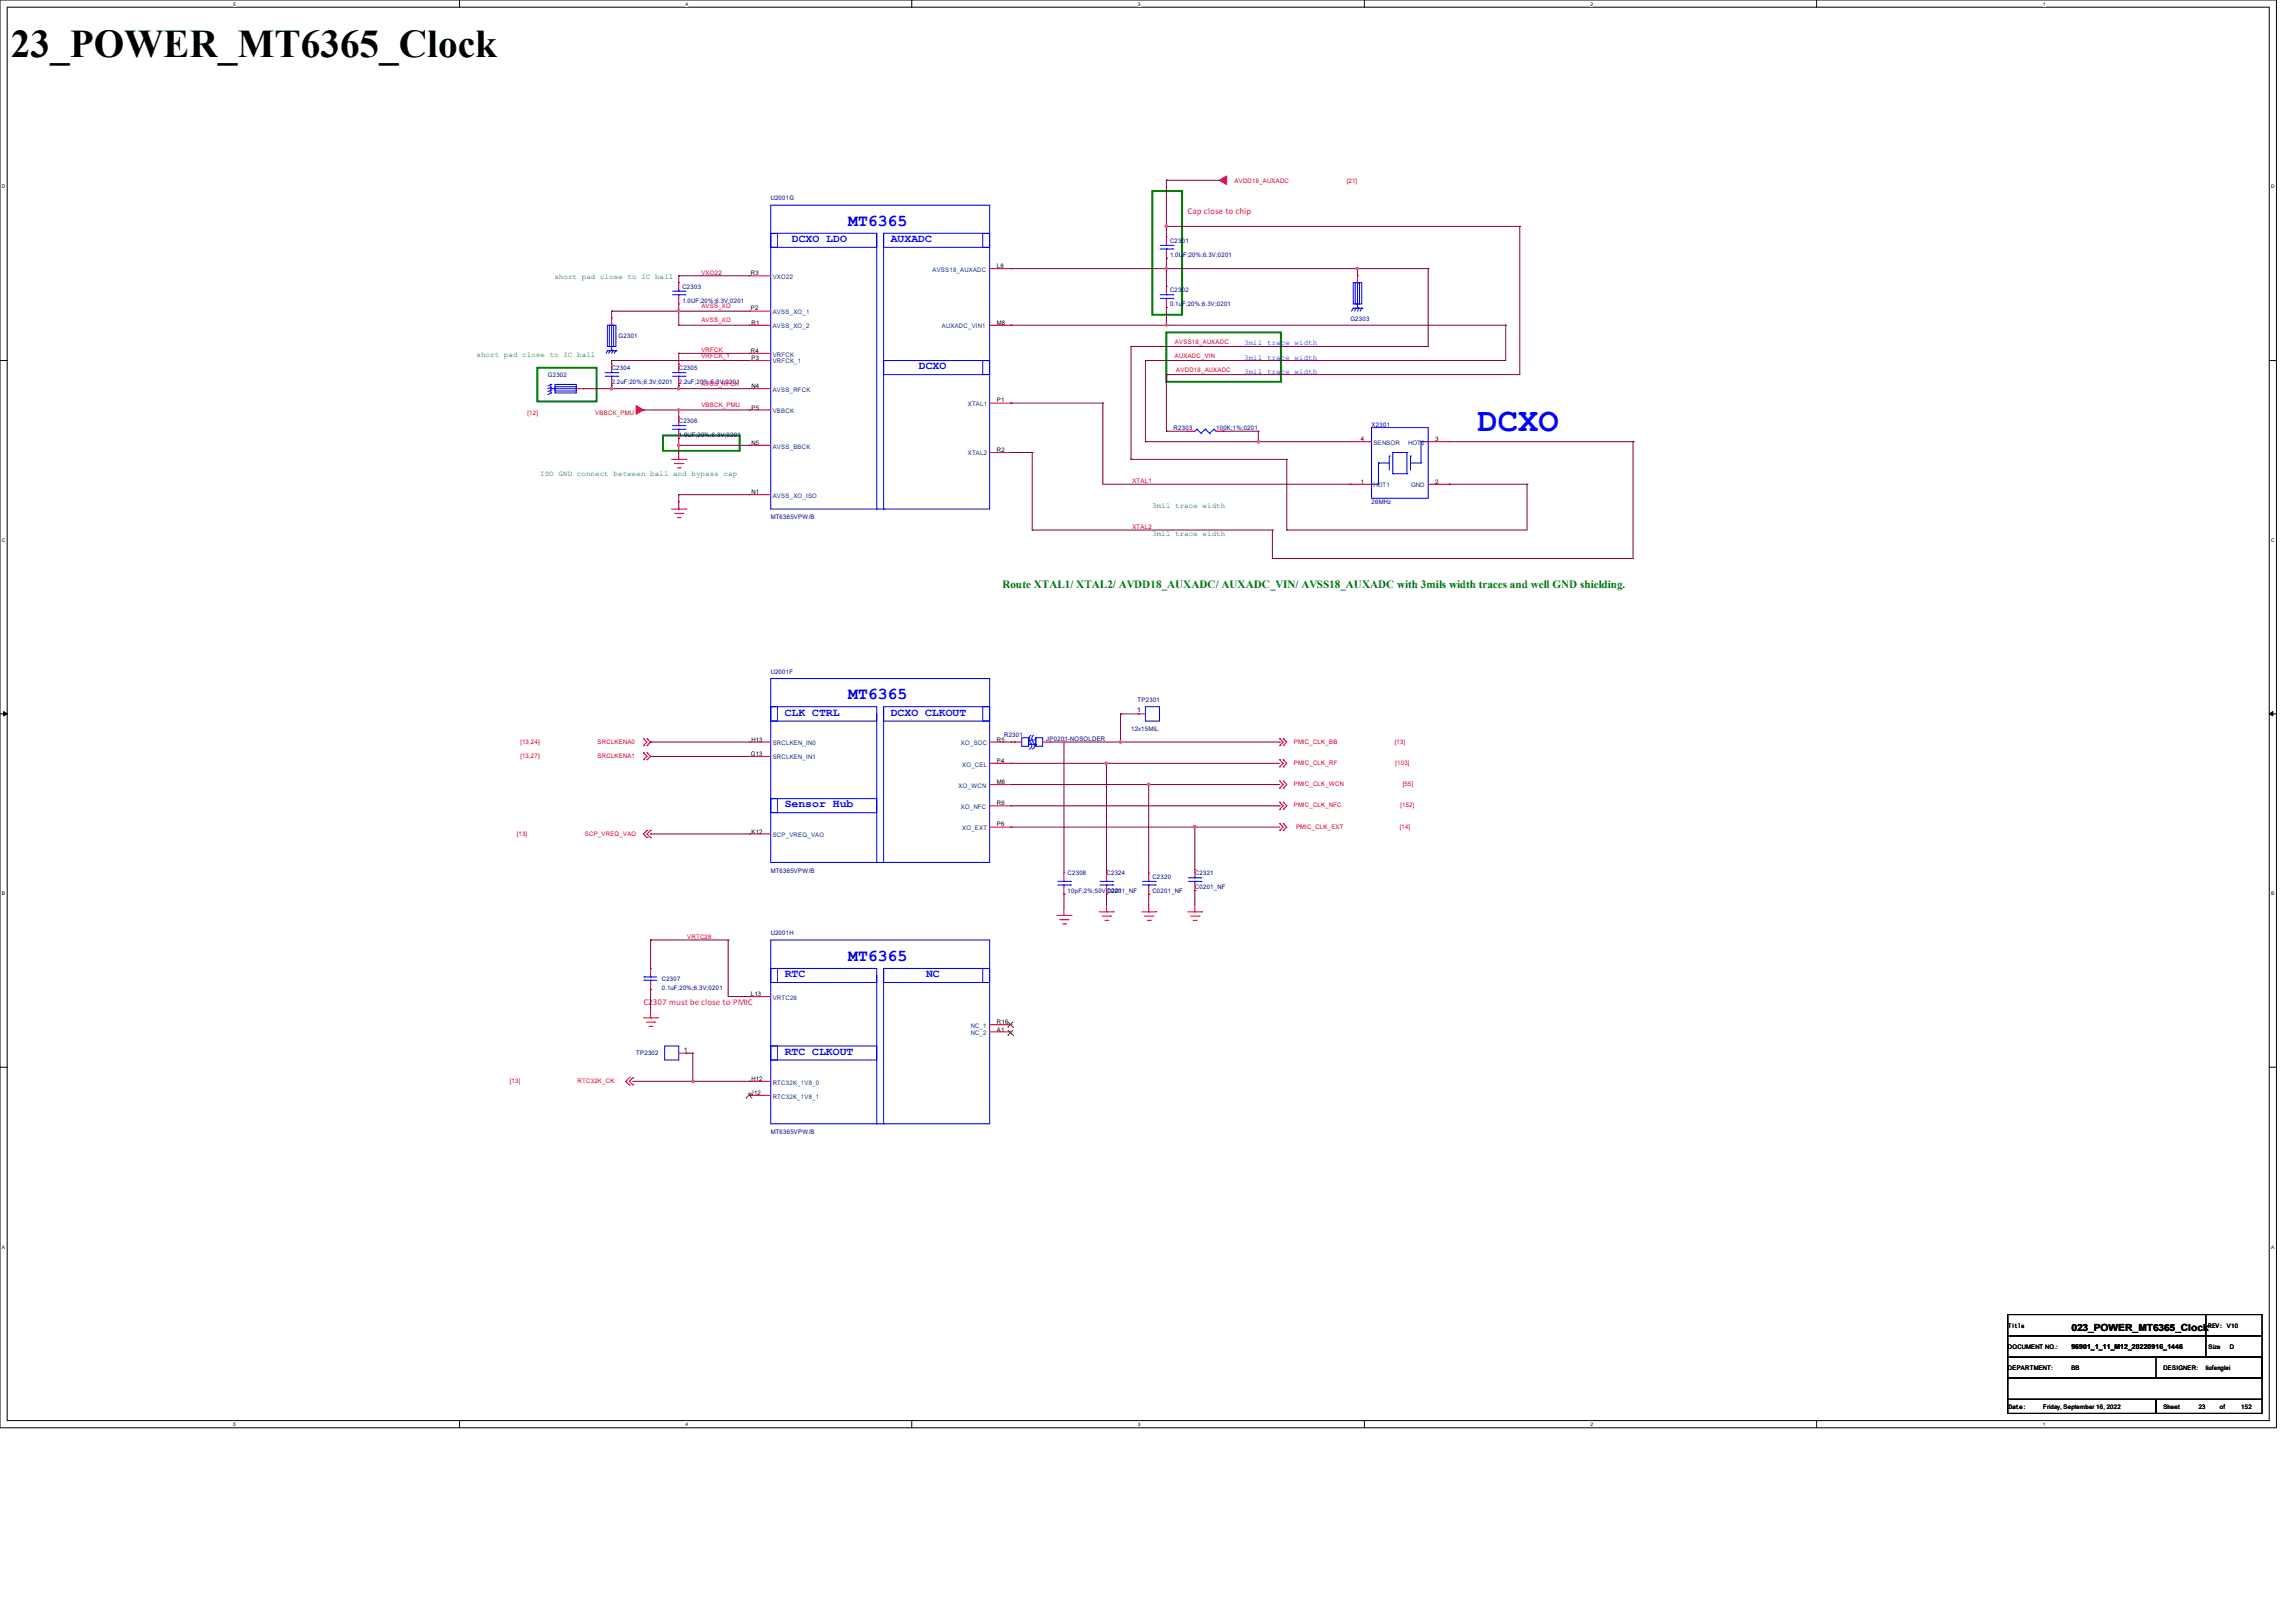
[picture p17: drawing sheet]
<svg xmlns="http://www.w3.org/2000/svg" width="297mm" height="210mm" viewBox="0 0 297 210" stroke-linecap="round" stroke-linejoin="round" font-family="sans-serif">
<defs><g id="words">
<text font-size="5.1" x="1.4" y="7.4">23_POWER_MT6365_Clock</text>
<text font-size="4.4" fill="#00f" x="191.1" y="55.8">DCXO</text>
<g font-size="2.2" fill="#00f">
<text x="109.7" y="29.2">MT6365</text>
<text x="109.7" y="90.5">MT6365</text>
<text x="109.7" y="124.3">MT6365</text>
</g>
<g font-size="1.4" fill="#00f">
<text x="102.4" y="31.3">DCXO LDO</text>
<text x="115.2" y="31.3">AUXADC</text>
<text x="118.9" y="47.8">DCXO</text>
<text x="101.5" y="92.6">CLK CTRL</text>
<text x="115.2" y="92.6">DCXO CLKOUT</text>
<text x="101.5" y="104.5">Sensor Hub</text>
<text x="101.5" y="126.4">RTC</text>
<text x="119.8" y="126.4">NC</text>
<text x="101.5" y="136.5">RTC CLKOUT</text>
</g>
<text font-size="1.4" fill="#008000" x="129.7" y="76.1">Route XTAL1/ XTAL2/ AVDD18_AUXADC/ AUXADC_VIN/ AVSS18_AUXADC with 3mils width traces and well GND shielding.</text>
<text font-size="1.3" x="268" y="172.2">023_POWER_MT6365_Clock</text>
<g font-size="1.2" fill="#f0f">
<text x="153.6" y="27.7">Cap close to chip</text>
<text x="83.2" y="130.1">C2307 must be close to PMIC</text>
</g>
<g font-size="1" fill="#008000">
<text x="71.7" y="36.1">short pad close to IC ball</text>
<text x="61.6" y="46.2">short pad close to IC ball</text>
<text x="69.9" y="61.6">ISO GND connect between ball and bypass cap</text>
<text x="149.1" y="65.7">3mil trace width</text>
<text x="149.1" y="69.4">3mil trace width</text>
</g>
<g font-size="1" fill="#00f">
<text x="160.9" y="44.7">3mil trace width</text>
<text x="160.9" y="46.5">3mil trace width</text>
<text x="160.9" y="48.4">3mil trace width</text>
</g>
<text font-size=".9" x="268" y="174.5">96901_1_11_M12_20220916_1446</text>
<g font-size=".8" fill="#f00">
<text x="159.7" y="23.6">AVDD18_AUXADC</text>
<text x="174.2" y="23.6">[21]</text>
<text x="90.7" y="35.5">VXO22</text>
<text x="90.7" y="39.9">AVSS_XO</text>
<text x="90.7" y="41.7">AVSS_XO</text>
<text x="90.7" y="45.6">VRFCK</text>
<text x="90.7" y="46.3">VRFCK_1</text>
<text x="152" y="44.4">AVSS18_AUXADC</text>
<text x="152" y="46.3">AUXADC_VIN</text>
<text x="68.2" y="53.6">[12]</text>
<text x="77" y="53.6">VBBCK_PMU</text>
<text x="90.7" y="52.7">VBBCK_PMU</text>
<text x="90.7" y="49.9">AVSS_RFCK</text>
<text x="152.2" y="48.1">AVDD18_AUXADC</text>
<text x="146.5" y="62.5">XTAL1</text>
<text x="146.5" y="68.4">XTAL2</text>
<text x="67.3" y="98.1">[13,27]</text>
<text x="67.3" y="96.2">[13,24]</text>
<text x="77.3" y="98.1">SRCLKENA1</text>
<text x="77.3" y="96.2">SRCLKENA0</text>
<text x="167.4" y="96.2">PMIC_CLK_BB</text>
<text x="167.4" y="101.7">PMIC_CLK_WCN</text>
<text x="167.4" y="99">PMIC_CLK_RF</text>
<text x="180.4" y="96.2">[13]</text>
<text x="180.5" y="99">[103]</text>
<text x="181.5" y="101.7">[55]</text>
<text x="167.4" y="104.5">PMIC_CLK_NFC</text>
<text x="167.7" y="107.2">PMIC_CLK_EXT</text>
<text x="181.1" y="107.2">[14]</text>
<text x="181.2" y="104.5">[152]</text>
<text x="66.8" y="108.1">[13]</text>
<text x="75.7" y="108.1">SCP_VREQ_VAO</text>
<text x="88.9" y="121.5">VRTC28</text>
<text x="66" y="140.1">[13]</text>
<text x="74.7" y="140.1">RTC32K_CK</text>
</g>
<g font-size=".8" fill="#000080">
<text x="99.7" y="25.9">U2001G</text>
<text x="151.4" y="31.4">C2301</text>
<text x="151.4" y="33.2">1.0UF;20%;6.3V;0201</text>
<text x="88.3" y="37.3">C2303</text>
<text x="88.3" y="39.2">1.0UF;20%;6.3V;0201</text>
<text x="151.4" y="37.8">C2302</text>
<text x="151.4" y="39.6">0.1uF;20%;6.3V;0201</text>
<text x="174.7" y="41.6">G2303</text>
<text x="79.1" y="47.9">C2304</text>
<text x="80" y="43.8">G2301</text>
<text x="87.8" y="47.9">C2305</text>
<text x="70.9" y="48.8">G2302</text>
<text x="79.1" y="49.7">2.2uF;20%;6.3V;0201</text>
<text x="87.8" y="49.7">2.2uF;20%;6.3V;0201</text>
<text x="87.8" y="54.7">C2306</text>
<text x="87.8" y="56.6">1.0UF;20%;6.3V;0201</text>
<text x="151.8" y="55.6">R2303</text>
<text x="157.3" y="55.6">100K;1%;0201</text>
<text x="177.4" y="55.2">X2301</text>
<text x="177.4" y="65.2">26MHz</text>
<text x="99.7" y="67.2">MT6365VPW/B</text>
<text x="99.7" y="87.2">U2001F</text>
<text x="129.9" y="95.4">R2301</text>
<text x="135.3" y="95.9">JP0201-NOSOLDER</text>
<text x="146.3" y="94.6">12x15MIL</text>
<text x="147.2" y="90.8">TP2301</text>
<text x="99.7" y="112.9">MT6365VPW/B</text>
<text x="138.1" y="113.2">C2308</text>
<text x="143.1" y="113.2">C2324</text>
<text x="149.1" y="113.7">C2320</text>
<text x="154.6" y="113.2">C2321</text>
<text x="138.1" y="115.5">10pF;2%;50V;0201</text>
<text x="143.1" y="115.5">C0201_NF</text>
<text x="149.1" y="115.5">C0201_NF</text>
<text x="154.6" y="115.1">C0201_NF</text>
<text x="99.7" y="121">U2001H</text>
<text x="85.6" y="127">C2307</text>
<text x="85.6" y="128.1">0.1uF;20%;6.3V;0201</text>
<text x="82.3" y="136.6">TP2302</text>
<text x="99.7" y="146.7">MT6365VPW/B</text>
</g>
<g font-size=".8">
<text x="97.1" y="35.6">R3</text>
<text x="129" y="34.7">L8</text>
<text x="97.1" y="40.2">P2</text>
<text x="97.1" y="45.7">R4</text>
<text x="97.2" y="42">R1</text>
<text x="97.2" y="46.6">P3</text>
<text x="129" y="42">M8</text>
<text x="97.2" y="50.2">N4</text>
<text x="97.2" y="53">P5</text>
<text x="129" y="52.1">P1</text>
<text x="97.2" y="57.6">N5</text>
<text x="129" y="58.5">R2</text>
<text x="176" y="57.1">4</text>
<text x="185.6" y="57.1">3</text>
<text x="97.2" y="64">N1</text>
<text x="176" y="62.6">1</text>
<text x="185.6" y="62.6">2</text>
<text x="97.2" y="96">H13</text>
<text x="129" y="96">R5</text>
<text x="147.1" y="92.2">1</text>
<text x="97.1" y="97.8">G13</text>
<text x="129" y="98.7">P4</text>
<text x="129" y="101.5">M6</text>
<text x="97.2" y="107.9">K12</text>
<text x="129" y="104.2">R6</text>
<text x="129" y="106.9">P6</text>
<text x="97.1" y="128.9">L13</text>
<text x="88.4" y="136.1">1</text>
<text x="129" y="133.5">A1</text>
<text x="129" y="132.5">R16</text>
<text x="97.1" y="141.7">J12</text>
<text x="97.2" y="139.9">H12</text>
<text x="259.8" y="171.8">Title</text>
<text x="285.7" y="171.8">REV: V10</text>
<text x="259.7" y="174.5">DOCUMENT NO.:</text>
<text x="259.7" y="177.3">DEPARTMENT:</text>
<text x="267.9" y="177.3">BB</text>
<text x="279.8" y="177.3">DESIGNER:</text>
<text x="285.3" y="177.3">liufenglei</text>
<text x="285.7" y="174.5">Size</text>
<text x="288.4" y="174.5">D</text>
<text x="259.8" y="182.4">Date:</text>
<text x="264.3" y="182.4">Friday, September 16, 2022</text>
<text x="279.8" y="182.4">Sheet</text>
<text x="284.4" y="182.4">23</text>
<text x="287.2" y="182.4">of</text>
<text x="289.9" y="182.4">152</text>
</g>
<g font-size=".8" fill="#004080">
<text x="120.6" y="35.2">AVSS18_AUXADC</text>
<text x="100" y="40.6">AVSS_XO_1</text>
<text x="100" y="36.1">VXO22</text>
<text x="100" y="42.5">AVSS_XO_2</text>
<text x="100" y="46.1">VRFCK</text>
<text x="100" y="47">VRFCK_1</text>
<text x="121.8" y="42.5">AUXADC_VIN1</text>
<text x="100" y="50.7">AVSS_RFCK</text>
<text x="100" y="53.5">VBBCK</text>
<text x="125.2" y="52.5">XTAL1</text>
<text x="100" y="58">AVSS_BBCK</text>
<text x="125.2" y="58.9">XTAL2</text>
<text x="177.7" y="57.6">SENSOR</text>
<text x="182.2" y="57.6">HOT2</text>
<text x="100" y="64.4">AVSS_XO_ISO</text>
<text x="177.7" y="63">HOT1</text>
<text x="182.5" y="63">GND</text>
<text x="100" y="98.3">SRCLKEN_IN1</text>
<text x="100" y="96.4">SRCLKEN_IN0</text>
<text x="124" y="101.9">XO_WCN</text>
<text x="124.3" y="96.4">XO_SOC</text>
<text x="124.5" y="99.2">XO_CEL</text>
<text x="124.3" y="104.6">XO_NFC</text>
<text x="124.5" y="107.4">XO_EXT</text>
<text x="100" y="108.3">SCP_VREQ_VAO</text>
<text x="100" y="129.3">VRTC28</text>
<text x="125.6" y="133.9">NC_2</text>
<text x="125.6" y="133">NC_1</text>
<text x="100" y="140.3">RTC32K_1V8_0</text>
<text x="100" y="142.2">RTC32K_1V8_1</text>
</g>
<g font-size=".6">
<text x="30.2" y=".7">5</text>
<text x="88.7" y=".7">4</text>
<text x="147.2" y=".7">3</text>
<text x="205.7" y=".7">2</text>
<text x="264.2" y=".7">1</text>
<text x=".3" y="24.4">D</text>
<text x="293.8" y="24.4">D</text>
<text x=".3" y="70.1">C</text>
<text x="293.8" y="70.1">C</text>
<text x=".3" y="115.8">B</text>
<text x="293.8" y="115.8">B</text>
<text x=".3" y="161.5">A</text>
<text x="293.8" y="161.5">A</text>
<text x="30.2" y="184.5">5</text>
<text x="88.7" y="184.5">4</text>
<text x="147.2" y="184.5">3</text>
<text x="205.7" y="184.5">2</text>
<text x="264.2" y="184.5">1</text>
</g>
</g></defs>
<path d="M0 0h294.5v184.7h-294.5zM.9 .9h292.6v182.9h-292.6z" fill="none" stroke="#000" stroke-width=".13"/>
<g fill="#fff">
<path d="M30.2 .1h.3v.7h-.3z"/>
<path d="M30.2 183.9h.3v.8h-.3z"/>
</g>
<path d="M59.4 0v.9M59.4 183.8v.9" fill="none" stroke="#000" stroke-width=".13"/>
<g fill="#fff">
<path d="M88.7 .1h.3v.7h-.3z"/>
<path d="M88.7 183.9h.3v.8h-.3z"/>
</g>
<path d="M117.9 0v.9M117.9 183.8v.9" fill="none" stroke="#000" stroke-width=".13"/>
<g fill="#fff">
<path d="M147.2 .1h.3v.7h-.3z"/>
<path d="M147.2 183.9h.3v.8h-.3z"/>
</g>
<path d="M176.5 0v.9M176.5 183.8v.9" fill="none" stroke="#000" stroke-width=".13"/>
<g fill="#fff">
<path d="M205.7 .1h.4v.7h-.4z"/>
<path d="M205.7 183.9h.4v.8h-.4z"/>
</g>
<path d="M235 0v.9M235 183.8v.9" fill="none" stroke="#000" stroke-width=".13"/>
<g fill="#fff">
<path d="M264.2 .1h.4v.7h-.4z"/>
<path d="M264.2 183.9h.4v.8h-.4z"/>
<path d="M.3 23.8h.4v.7h-.4z"/>
<path d="M293.8 23.8h.5v.7h-.5z"/>
<path d="M.3 69.5h.4v.7h-.4z"/>
<path d="M293.8 69.5h.5v.7h-.5z"/>
</g>
<path d="M0 46.7h.9M293.5 46.7h1" fill="none" stroke="#000" stroke-width=".13"/>
<g fill="#fff">
<path d="M.3 115.2h.4v.8h-.4z"/>
<path d="M293.8 115.2h.4v.8h-.4z"/>
</g>
<path d="M0 92.4h.9M293.5 92.4h1" fill="none" stroke="#000" stroke-width=".13"/>
<path d="M.5 92.1l.4 .3-.4 .2zM293.5 92.4l.5-.3v.5z" fill="#000" stroke="#000" stroke-width=".13"/>
<g fill="#fff">
<path d="M.3 161h.3v.7h-.3z"/>
<path d="M293.8 161h.4v.7h-.4z"/>
</g>
<path d="M0 138.1h.9M293.5 138.1h1M259.7 170.1h25.6v2.7h-25.6zM259.7 172.8h25.6v2.8h-25.6zM259.7 178.3h32.9v2.8h-32.9zM259.7 175.6h32.9v2.7h-32.9zM278.9 175.6h13.7v2.7h-13.7zM285.3 170.1h7.3v2.7h-7.3zM285.3 172.8h7.3v2.8h-7.3zM259.7 181.1h19.2v1.8h-19.2zM278.9 181.1h13.7v1.8h-13.7z" fill="none" stroke="#000" stroke-width=".13"/>
<path d="M149.1 24.7h3.8v16h-3.8zM69.5 47.6h7.7v4.3h-7.7zM85.8 56.3h9.9v2h-9.9zM150.9 43h14.8v6.4h-14.8z" fill="none" stroke="#008000" stroke-width=".25"/>
<g fill="none" stroke="#f00" stroke-width=".13">
<path d="M87.8 36.6h.1M87.8 39.3h.1M87.8 36.6v.9M87.8 38.4v.9M96.9 35.7h.1M96.9 35.7h2.8M128 34.8h2.8M130.8 34.8h.1M150.9 37h.1M150.9 39.8h.1M150.9 30.6h.1M150.9 33.4h.1"/>
<path d="M150.9 30.6v1M150.9 32.5v.9M150.9 37v1M150.9 38.9v.9M175.6 35.7h.1M175.6 35.7v.9M74.5 50.3h.9M75.4 50.3h.1M79.1 47.1h.1M79.1 49.9h.1M79.1 41.1h.1M79.1 41.1v1"/>
<path d="M79.1 47.1v.9M79.1 48.9v1M86.9 59.4h1.8M87.2 60h1.1M87.8 59.4h.1M87.8 47.1h.1M87.8 49.9h.1M87.8 54h.1M87.8 56.7h.1M87.8 47.1v.9M87.8 48.9v1M87.8 54v.9"/>
<path d="M87.8 55.8v.9M87.8 58.5v.9M88.3 60h.1M88.7 59.4h.1M96.9 42.1h.1M96.9 50.3h.1M96.9 57.6h.1M96.9 40.3h.1M96.9 45.7h.1M96.9 53h.1M96.9 46.7h.1M96.9 50.3h2.8"/>
<path d="M96.9 42.1h2.8M96.9 57.6h2.8M96.9 40.3h2.8M96.9 45.7h2.8M96.9 53h2.8M96.9 46.7h2.8M128 52.2h2.8M128 42.1h2.8M128 58.5h2.8M130.8 52.2h.1M130.8 58.5h.1M130.8 42.1h.1"/>
<path d="M153.6 55.8h.1M153.6 55.8h1M157.3 55.8h.9M158.2 55.8h.1M174.7 57.1h.1M174.7 57.1h2.7M184.7 57.1h2.8M187.5 57.1h.1M86.9 65.9h1.8M87.2 66.4h1.1M87.6 60.5h.4M87.6 67h.4"/>
<path d="M87.8 65.9h.1M87.8 64.9v1M88 60.5h.1M88 67h.1M88.3 66.4h.1M88.7 65.9h.1M96.9 64h.1M96.9 64h2.8M174.7 62.7h.1M174.7 62.7h2.7M184.7 62.7h2.8M187.5 62.7h.1"/>
<path d="M83.2 97.4h.1M83.2 98.3h.1M83.2 95.6h.1M83.2 96.5h.1M83.2 97.4l.5 .5-.5 .4M83.2 95.6l.5 .4-.5 .5M83.7 98.3h.1M83.7 97.4h.1M83.7 96.5h.1M83.7 95.6h.1M83.7 97.4l.5 .5-.5 .4M83.7 95.6l.5 .4-.5 .5"/>
<path d="M96.9 97.9h.1M96.9 96h.1M96.9 96h2.8M96.9 97.9h2.8M128 96h2.8M128 98.8h2.8M130.8 98.8h.1M130.8 96h.1M131.2 96h.1M131.2 96h1M134.9 96h.9M135.8 96h.1"/>
<path d="M147.2 92.4h.1M147.2 92.4h1M165.5 95.6h.1M165.5 96.5h.1M165.5 98.3h.1M165.5 99.2h.1M165.5 95.6l.5 .4-.5 .5M165.5 98.3l.5 .5-.5 .4M166 95.6h.1M166 96.5h.1M166 98.3h.1M166 99.2h.1"/>
<path d="M166 95.6l.5 .4-.5 .5M166 98.3l.5 .5-.5 .4M83.7 107.4h.1M83.7 108.4h.1M83.7 107.4l-.5 .5 .5 .5M84.2 107.4h.1M84.2 108.4h.1M84.2 107.4l-.5 .5 .5 .5M96.9 107.9h.1M96.9 107.9h2.8M128 104.3h2.8M128 101.5h2.8"/>
<path d="M128 107h2.8M130.8 104.3h.1M130.8 101.5h.1M130.8 107h.1M136.7 118.4h1.9M137.1 119h1.1M137.5 119.5h.3M137.6 118.4h.1M137.6 112.9h.1M137.6 115.7h.1M137.6 112.9v1M137.6 114.8v.9"/>
<path d="M137.6 117.5v.9M137.8 119.5h.1M138.2 119h.1M138.6 118.4h.1M142.2 118h1.8M142.6 118.5h1.1M142.9 119.1h.4M143.1 118h.1M143.1 112.9h.1M143.1 115.7h.1M143.1 112.9v1M143.1 114.8v.9"/>
<path d="M143.1 117.1v.9M143.3 119.1h.1M143.7 118.5h.1M144 118h.1M147.7 118h1.8M148 118.5h1.1M148.4 119.1h.4M148.6 118h.1M148.6 112.9h.1M148.6 115.7h.1M148.6 112.9v1M148.6 114.8v.9"/>
<path d="M148.6 117.1v.9M148.8 119.1h.1M149.1 118.5h.1M149.5 118h.1M153.6 118h1.8M154 118.5h1.1M154.3 119.1h.4M154.6 118h.1M154.6 112.5h.1M154.6 115.2h.1M154.6 112.5v.9M154.6 114.3v.9"/>
<path d="M154.6 117.1v.9M154.7 119.1h.1M155.1 118.5h.1M155.4 118h.1M165.5 101h.1M165.5 102h.1M165.5 106.6h.1M165.5 107.4h.1M165.5 103.8h.1M165.5 104.7h.1M165.5 101l.5 .5-.5 .5M165.5 106.6l.5 .4-.5 .4"/>
<path d="M165.5 103.8l.5 .5-.5 .4M166 101h.1M166 102h.1M166 106.6h.1M166 107.4h.1M166 103.8h.1M166 104.7h.1M166 101l.5 .5-.5 .5M166 106.6l.5 .4-.5 .4M166 103.8l.5 .5-.5 .4M81.4 139.4h.1M81.4 139.4l-.5 .5 .5 .5"/>
<path d="M81.9 139.4h.1M81.9 139.4l-.5 .5 .5 .5M83.2 131.7h1.8M83.6 132.2h1.1M83.9 132.8h.4M84.2 131.7h.1M84.2 125.3h.1M84.2 128h.1M84.2 125.3v.9M84.2 127.1v.9M84.2 130.8v.9M84.3 132.8h.1"/>
<path d="M84.7 132.2h.1M85 131.7h.1M87.8 136.3h.9M88.7 136.3h.1M96.9 128.9h.1M96.9 139.9h.1M96.9 128.9h2.8M96.9 139.9h2.8M128 133.5h2.8M128 132.6h2.8M130.8 133.5h.1M130.8 132.6h.1"/>
<path d="M81.4 140.4h.1M81.9 140.4h.1M96.9 141.7h.1M96.9 141.7h2.8"/>
</g>
<g fill="#f00" stroke="#f00" stroke-width=".13">
<path d="M157.7 23.3l1-.5v1.1z" fill-rule="evenodd"/>
<path d="M82.3 52.5l.9 .5-.9 .6z" fill-rule="evenodd"/>
</g>
<g fill="none" stroke="#00f" stroke-width=".13">
<path d="M87 38.1h1.6M87 37.7h1.6M87.8 37.7h.1M87.8 38.1h.1M87.8 37.5v.2M87.8 38.1v.3M88.6 38.1h.1M88.6 37.7h.1M99.7 30.2h13.7v1.8h-13.7zM99.7 30.2h.9v1.8h-.9zM99.7 26.5h28.3v39.4h-28.3zM113.4 30.2v35.7"/>
<path d="M114.3 30.2h13.7v1.8h-13.7zM114.3 30.2v35.7M127.1 30.2h.9v1.8h-.9zM150.1 38.6h1.6M150.1 38.1h1.6M150.1 32.2h1.6M150.1 31.7h1.6M150.9 38.1h.1M150.9 38.6h.1M150.9 31.7h.1M150.9 32.2h.1M150.9 31.6v.1"/>
<path d="M150.9 32.2v.3M150.9 38v.1M150.9 38.6v.3M151.7 38.6h.1M151.7 38.1h.1M151.7 32.2h.1M151.7 31.7h.1M175 36.6h1.1v2.7h-1.1zM175 39.9h.1M175 39.9h1.1M175 39.9l-.2 .4M175.3 36.6h.6v2.7h-.6z"/>
<path d="M175.4 39.9h.1M175.4 39.9l-.2 .4M175.6 36.6h.1M175.6 39.8h.1M175.6 36.6v3.2M175.8 39.9h.1M175.8 39.9l-.2 .4M176.1 39.9h.1M176.1 39.9l-.2 .4M71.2 49.7h.1M71.2 50.1h.1M71.2 50.5h.1"/>
<path d="M71.2 50.8h.1M71.2 49.7v1.1M71.2 49.7l-.3 .3M71.2 50.1l-.3 .2M71.2 50.5l-.3 .2M71.2 50.8l-.3 .3M71.3 50.3h.1M71.3 50.3h3.2M71.8 50h2.7v.6h-2.7zM71.8 49.7h2.7v1.1h-2.7zM74.5 50.3h.1M78.3 48.7h1.6"/>
<path d="M78.3 48.2h1.6M78.6 42.1h1.1v2.7h-1.1zM78.6 45.4h.1M78.6 45.4h1.1M78.6 45.4l-.2 .3M78.8 42.1h.6v2.7h-.6zM78.9 45.4h.1M78.9 45.4l-.2 .3M79.1 48.2h.1M79.1 48.7h.1M79.1 42.1h.1M79.1 45.3h.1"/>
<path d="M79.1 42.1v3.2M79.1 48v.2M79.1 48.7v.2M79.3 45.4h.1M79.3 45.4l-.2 .3M79.7 45.4h.1M79.7 45.4l-.2 .3M79.9 48.7h.1M79.9 48.2h.1M87 48.7h1.6M87 48.2h1.6M87 55.5h1.6"/>
<path d="M87 55.1h1.6M87.8 48.2h.1M87.8 48.7h.1M87.8 55.1h.1M87.8 55.5h.1M87.8 48v.2M87.8 48.7v.2M87.8 54.9v.2M87.8 55.5v.3M88.6 48.7h.1M88.6 48.2h.1M88.6 55.5h.1"/>
<path d="M88.6 55.1h.1M114.3 46.7h13.7v1.8h-13.7zM127.1 46.7h.9v1.8h-.9zM154.8 55.5h.1M154.8 55.5l-.2 .3M154.8 55.5l.6 .5M155.4 56h.1M155.9 55.5h.1M155.9 55.5l-.5 .5M155.9 55.5l.6 .5M156.5 56h.1M157 55.5h.1"/>
<path d="M157 55.5l-.5 .5M157 55.5l.3 .3M157.3 55.8h.1M177.4 55.3h7.3v9.2h-7.3zM178.3 59.9h.1M178.3 59.9h1.4M178.3 59.9v2.8M179.7 59h.1M179.7 59v1.8M180.2 58.5h.1M180.2 58.5h1.8M180.2 58.5v2.8"/>
<path d="M182 58.5h.1M182 58.5v2.8M182.5 59h.1M182.5 59v1.8M182.5 59.9h1.3M183.8 59.9h.1M183.8 57.1h.1M183.8 57.1v2.8M183.8 57.1h.9M184.7 57.1h.1M113.4 65.9h.1M114.3 65.9h.1"/>
<path d="M177.4 62.7h.1M177.4 62.7h.9M178.3 62.7h.1M180.2 61.3h.1M180.2 61.3h1.8M182 61.3h.1M99.7 91.4h13.7v1.9h-13.7zM99.7 91.4h.9v1.9h-.9zM99.7 87.8h28.3v23.8h-28.3zM113.4 92.4v19.2M114.3 91.4h13.7v1.9h-13.7zM114.3 91.4v20.2"/>
<path d="M127.1 91.4h.9v1.9h-.9zM132.2 95.5h.9v1.1h-.9zM133.1 95.8h.9v.5h-.9zM133.1 96.3h.1M133.1 95.5h.1M133.1 95.5v.3M133.1 96.3v.3M133.3 95.1a.73 .73 0 0 0 .1 1.1l.1 .3-.1 .2-.3 .2M133.7 95.1l-.2 .4v.3l.3 .6v.3l-.3 .2M134 95.5h.9v1.1h-.9zM134 96.3h.1M134 95.5h.1"/>
<path d="M134 95.5v.3M134 96.3v.3M148.2 91.4h1.8v1.9h-1.8zM99.7 103.3h.9v1.9h-.9zM99.7 103.3h13.7v1.9h-13.7zM113.4 111.6h.1M114.3 111.6h.1M136.8 114.5h1.7M136.8 114h1.7M137.6 114h.1M137.6 114.5h.1M137.6 113.9v.1"/>
<path d="M137.6 114.5v.3M138.5 114.5h.1M138.5 114h.1M142.3 114.5h1.6M142.3 114h1.6M143.1 114h.1M143.1 114.5h.1M143.1 113.9v.1M143.1 114.5v.3M143.9 114.5h.1M143.9 114h.1M147.8 114.5h1.6"/>
<path d="M147.8 114h1.6M148.6 114h.1M148.6 114.5h.1M148.6 113.9v.1M148.6 114.5v.3M149.4 114.5h.1M149.4 114h.1M153.7 114h1.7M153.7 113.6h1.7M154.6 113.6h.1M154.6 114h.1M154.6 113.4v.2"/>
<path d="M154.6 114v.3M155.4 114h.1M155.4 113.6h.1M83.3 126.8h.1M83.3 126.4h.1M83.3 126.8h1.7M83.3 126.4h1.7M84.2 126.4h.1M84.2 126.8h.1M84.2 126.2v.2M84.2 126.8v.3M86 135.3h1.8v1.9h-1.8z"/>
<path d="M99.7 125.3h.9v1.8h-.9zM99.7 121.6h28.3v23.8h-28.3zM99.7 135.3h.9v1.9h-.9zM99.7 135.3h13.7v1.9h-13.7zM99.7 125.3h13.7v1.8h-13.7zM113.4 126.2v19.2M114.3 125.3h13.7v1.8h-13.7zM114.3 125.3v20.1M127.1 125.3h.9v1.8h-.9zM113.4 145.4h.1M114.3 145.4h.1"/>
</g>
<path d="M130.4 134h.1M130.4 132.9h.1M130.4 133.3l.7 .7M130.4 132.2l.7 .7M131.1 134h.1M131.1 132.9h.1M131.1 133.3l-.7 .7M131.1 132.2l-.7 .7M96.5 142.1h.1M96.8 141.4l.4 .7M97.2 142.1h.1M97.2 141.4l-.7 .7" fill="none" stroke="#804000" stroke-width=".13"/>
<g fill="none" stroke="#800040" stroke-width=".13">
<path d="M87.8 35.7h.1M87.8 35.7v.9M87.8 39.3v2.8M87.8 35.7h9.1M130.8 34.8h.1M130.8 34.8h53.9M150.9 23.3h.1M150.9 29.3h.1M150.9 33.4h.1M150.9 34.8h.1M150.9 39.8h.1M150.9 23.3h6.8"/>
<path d="M150.9 23.3v7.3M150.9 33.4v3.6M150.9 39.8v2.3M150.9 29.3h45.7M175.6 34.8h.1M175.6 34.8v.9M184.7 34.8h.1M184.7 34.8v10h-38.4M196.6 29.3h.1M196.6 29.3v19.2h-45.7M75.4 50.3h21.5M79.1 46.7h.1"/>
<path d="M79.1 50.3h.1M79.1 40.3h.1M79.1 49.9h.1M79.1 40.3h17.8M79.1 40.3v.8M79.1 46.7v.4M79.1 49.9v.4M79.1 46.7h17.8M83.2 53h.1M83.2 53h13.7M87.8 40.3h.1M87.8 42.1h.1"/>
<path d="M87.8 45.7h.1M87.8 53h.1M87.8 56.7h.1M87.8 57.6h.1M87.8 50.3h.1M87.8 49.9h.1M87.8 45.7v1.4M87.8 49.9v.4M87.8 53v1M87.8 56.7v1.8M87.8 42.1h9.1M87.8 45.7h9.1"/>
<path d="M87.8 57.6h9.1M130.8 42.1h.1M130.8 52.2h.1M130.8 58.5h.1M130.8 42.1h64M130.8 52.2h11.9M130.8 58.5h2.7M133.5 58.5h.1M133.5 58.5v10.1M142.7 52.2h.1M142.7 52.2v10.5h32M146.3 44.8h.1"/>
<path d="M146.3 59.4h.1M146.3 44.8v14.6M146.3 59.4h20.2M148.2 46.7h.1M148.2 57.1h.1M148.2 46.7v10.4M148.2 57.1h26.5M150.9 42.1h.1M150.9 48.5h.1M150.9 55.8h.1M150.9 48.5v7.3M150.9 55.8h2.7"/>
<path d="M158.2 55.8h.1M158.2 55.8h4.6M162.8 55.8h.1M162.8 57.1h.1M162.8 55.8v1.3M166.5 59.4h.1M166.5 59.4v9.2M187.5 57.1h23.7M194.8 42.1h.1M194.8 42.1v4.6h-46.6M211.2 57.1h.1M211.2 57.1v15.2h-46.6"/>
<path d="M87.8 64.9h.1M87.8 64h.1M87.8 64v.9M87.8 64h9.1M133.5 68.6h.1M133.5 68.6h31.1M164.6 68.6h.1M164.6 72.3h.1M164.6 68.6v3.7M166.5 68.6h.1M174.7 62.7h.1M187.5 62.7h.1"/>
<path d="M187.5 62.7h10M197.5 62.7h.1M197.5 62.7v5.9h-31M84.2 96h.1M84.2 97.9h.1M84.2 96h12.7M84.2 97.9h12.7M130.8 96h.4M130.8 98.8h34.7M131.2 96h.1M135.8 96h29.7M137.6 96h.1"/>
<path d="M137.6 96v16.9M143.1 98.8h.1M143.1 98.8v14.1M144.9 92.4h.1M144.9 96h.1M144.9 92.4h2.3M144.9 92.4v3.6M165.5 96h.1M84.2 107.9h.1M84.2 107.9h12.7M130.8 101.5h34.7M130.8 107h34.7"/>
<path d="M130.8 104.3h34.7M137.6 115.7h.1M137.6 115.7v1.8M143.1 115.7h.1M143.1 115.7v1.4M148.6 101.5h.1M148.6 115.7h.1M148.6 101.5v11.4M148.6 115.7v1.4M154.6 107h.1M154.6 115.2h.1M154.6 107v5.5"/>
<path d="M154.6 115.2v1.9M165.5 104.3h.1M81.9 139.9h15M84.2 121.6h.1M84.2 128h.1M84.2 121.6v3.7M84.2 128v2.8M84.2 121.6h10M88.7 136.3h.1M88.7 136.3h.9M89.6 139.9h.1M89.6 136.3h.1"/>
<path d="M89.6 136.3v3.6M94.2 121.6h.1M94.2 121.6v7.3h2.7M96.9 128.9h.1M96.9 139.9h.1"/>
</g>
<g fill="#f0f" stroke="#f0f" stroke-width=".13">
<path d="M150.8 42h.2v.2h-.2z" fill-rule="evenodd"/>
<path d="M148.5 101.4h.2v.2h-.2z" fill-rule="evenodd"/>
<path d="M150.8 42h.2v.2h-.2z" fill-rule="evenodd"/>
<path d="M148.5 101.4h.2v.2h-.2z" fill-rule="evenodd"/>
<circle cx="150.9" cy="29.3" r=".17"/>
<circle cx="150.9" cy="34.8" r=".17"/>
<circle cx="87.8" cy="40.2" r=".16"/>
<circle cx="87.8" cy="53" r=".16"/>
<circle cx="87.8" cy="57.6" r=".16"/>
<circle cx="154.5" cy="107" r=".17"/>
<circle cx="175.6" cy="34.8" r=".17"/>
<circle cx="79.1" cy="50.3" r=".17"/>
<circle cx="87.8" cy="50.3" r=".16"/>
<circle cx="143.1" cy="98.8" r=".17"/>
<circle cx="144.9" cy="96" r=".16"/>
<circle cx="89.6" cy="139.9" r=".17"/>
<circle cx="162.8" cy="57.2" r=".17"/>
<circle cx="137.6" cy="96" r=".17"/>
</g>
<use href="#words"/>
</svg>
